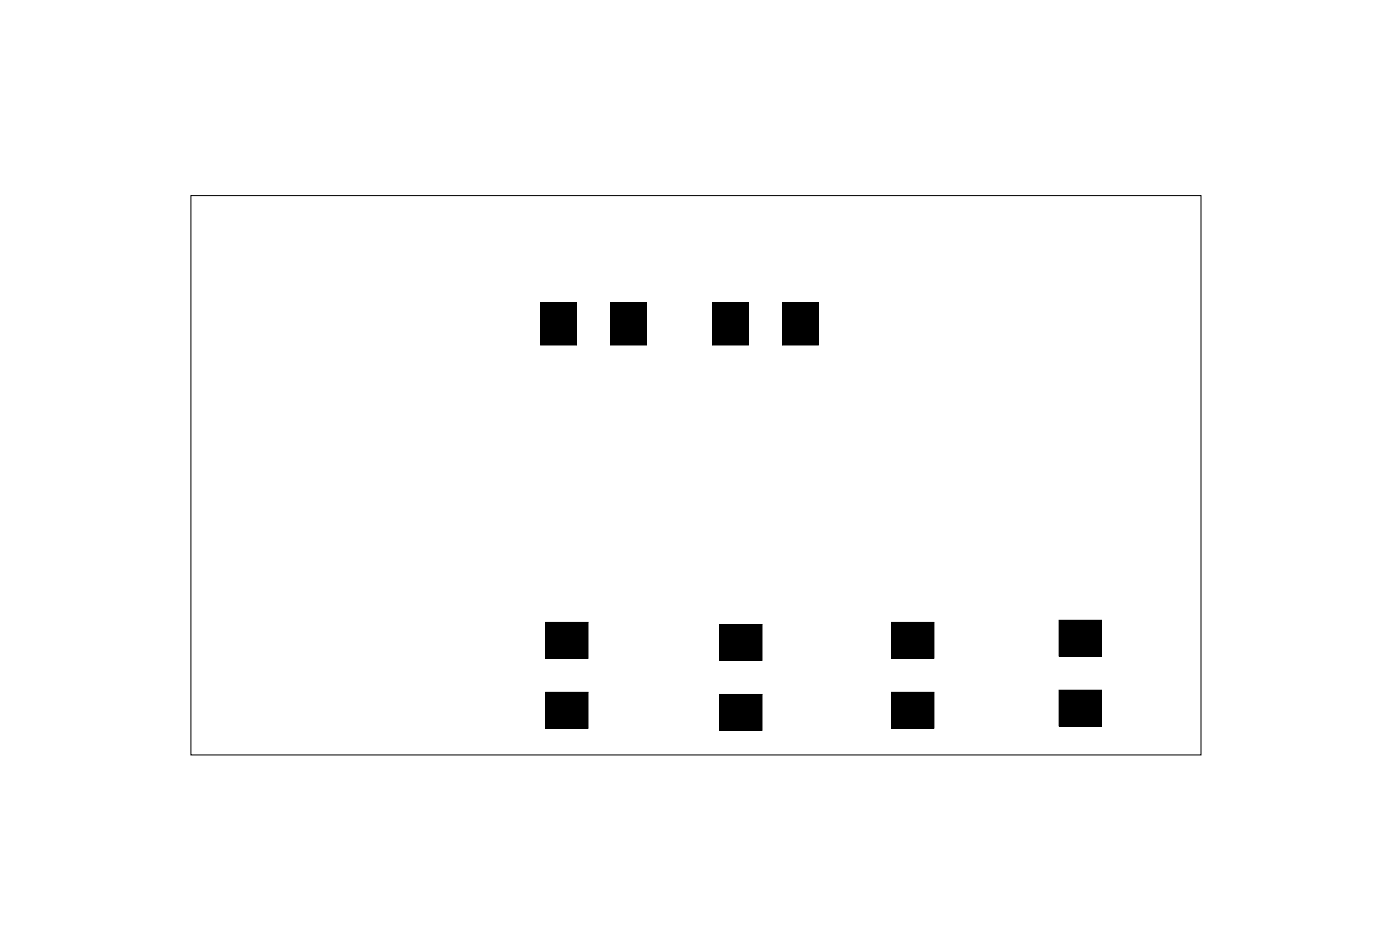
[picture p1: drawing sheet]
<svg xmlns="http://www.w3.org/2000/svg" width="62mm" height="42mm" viewBox="0 0 62 42" stroke-linecap="round" stroke-linejoin="round" font-family="sans-serif">
<path d="M8.5 8.7h44.8v24.8h-44.8z" fill="none" stroke="#000" stroke-width=".04"/>
<g fill="#000">
<path d="M24 13.4h1.6v1.9h-1.6zM27.1 13.4h1.6v1.9h-1.6zM31.6 13.4h1.6v1.9h-1.6zM34.7 13.4h1.6v1.9h-1.6zM24.2 30.7h1.9v1.6h-1.9zM24.2 27.6h1.9v1.6h-1.9zM31.9 30.8h1.9v1.6h-1.9zM31.9 27.7h1.9v1.6h-1.9zM39.5 30.7h1.9v1.6h-1.9zM39.5 27.6h1.9v1.6h-1.9zM47 30.6h1.9v1.6h-1.9zM47 27.5h1.9v1.6h-1.9z"/>
<path d="M24 13.4h1.6v1.9h-1.6zM24 13.4v1.9h1.6v-1.9z"/>
<path d="M27.1 13.4h1.6v1.9h-1.6zM27.1 13.4v1.9h1.6v-1.9z"/>
<path d="M31.6 13.4h1.6v1.9h-1.6zM31.6 13.4v1.9h1.6v-1.9z"/>
<path d="M34.7 13.4h1.6v1.9h-1.6zM34.7 13.4v1.9h1.6v-1.9z"/>
<path d="M24.2 30.7h1.9v1.6h-1.9zM24.2 30.7v1.6h1.9v-1.6z"/>
<path d="M24.2 27.6h1.9v1.6h-1.9zM24.2 27.6v1.6h1.9v-1.6z"/>
<path d="M31.9 30.8h1.9v1.6h-1.9zM31.9 30.8v1.6h1.9v-1.6z"/>
<path d="M31.9 27.7h1.9v1.6h-1.9zM31.9 27.7v1.6h1.9v-1.6z"/>
<path d="M39.5 30.7h1.9v1.6h-1.9zM39.5 30.7v1.6h1.9v-1.6z"/>
<path d="M39.5 27.6h1.9v1.6h-1.9zM39.5 27.6v1.6h1.9v-1.6z"/>
<path d="M47 30.6h1.9v1.6h-1.9zM47 30.6v1.6h1.9v-1.6z"/>
<path d="M47 27.5h1.9v1.6h-1.9zM47 27.5v1.6h1.9v-1.6z"/>
</g>
</svg>
